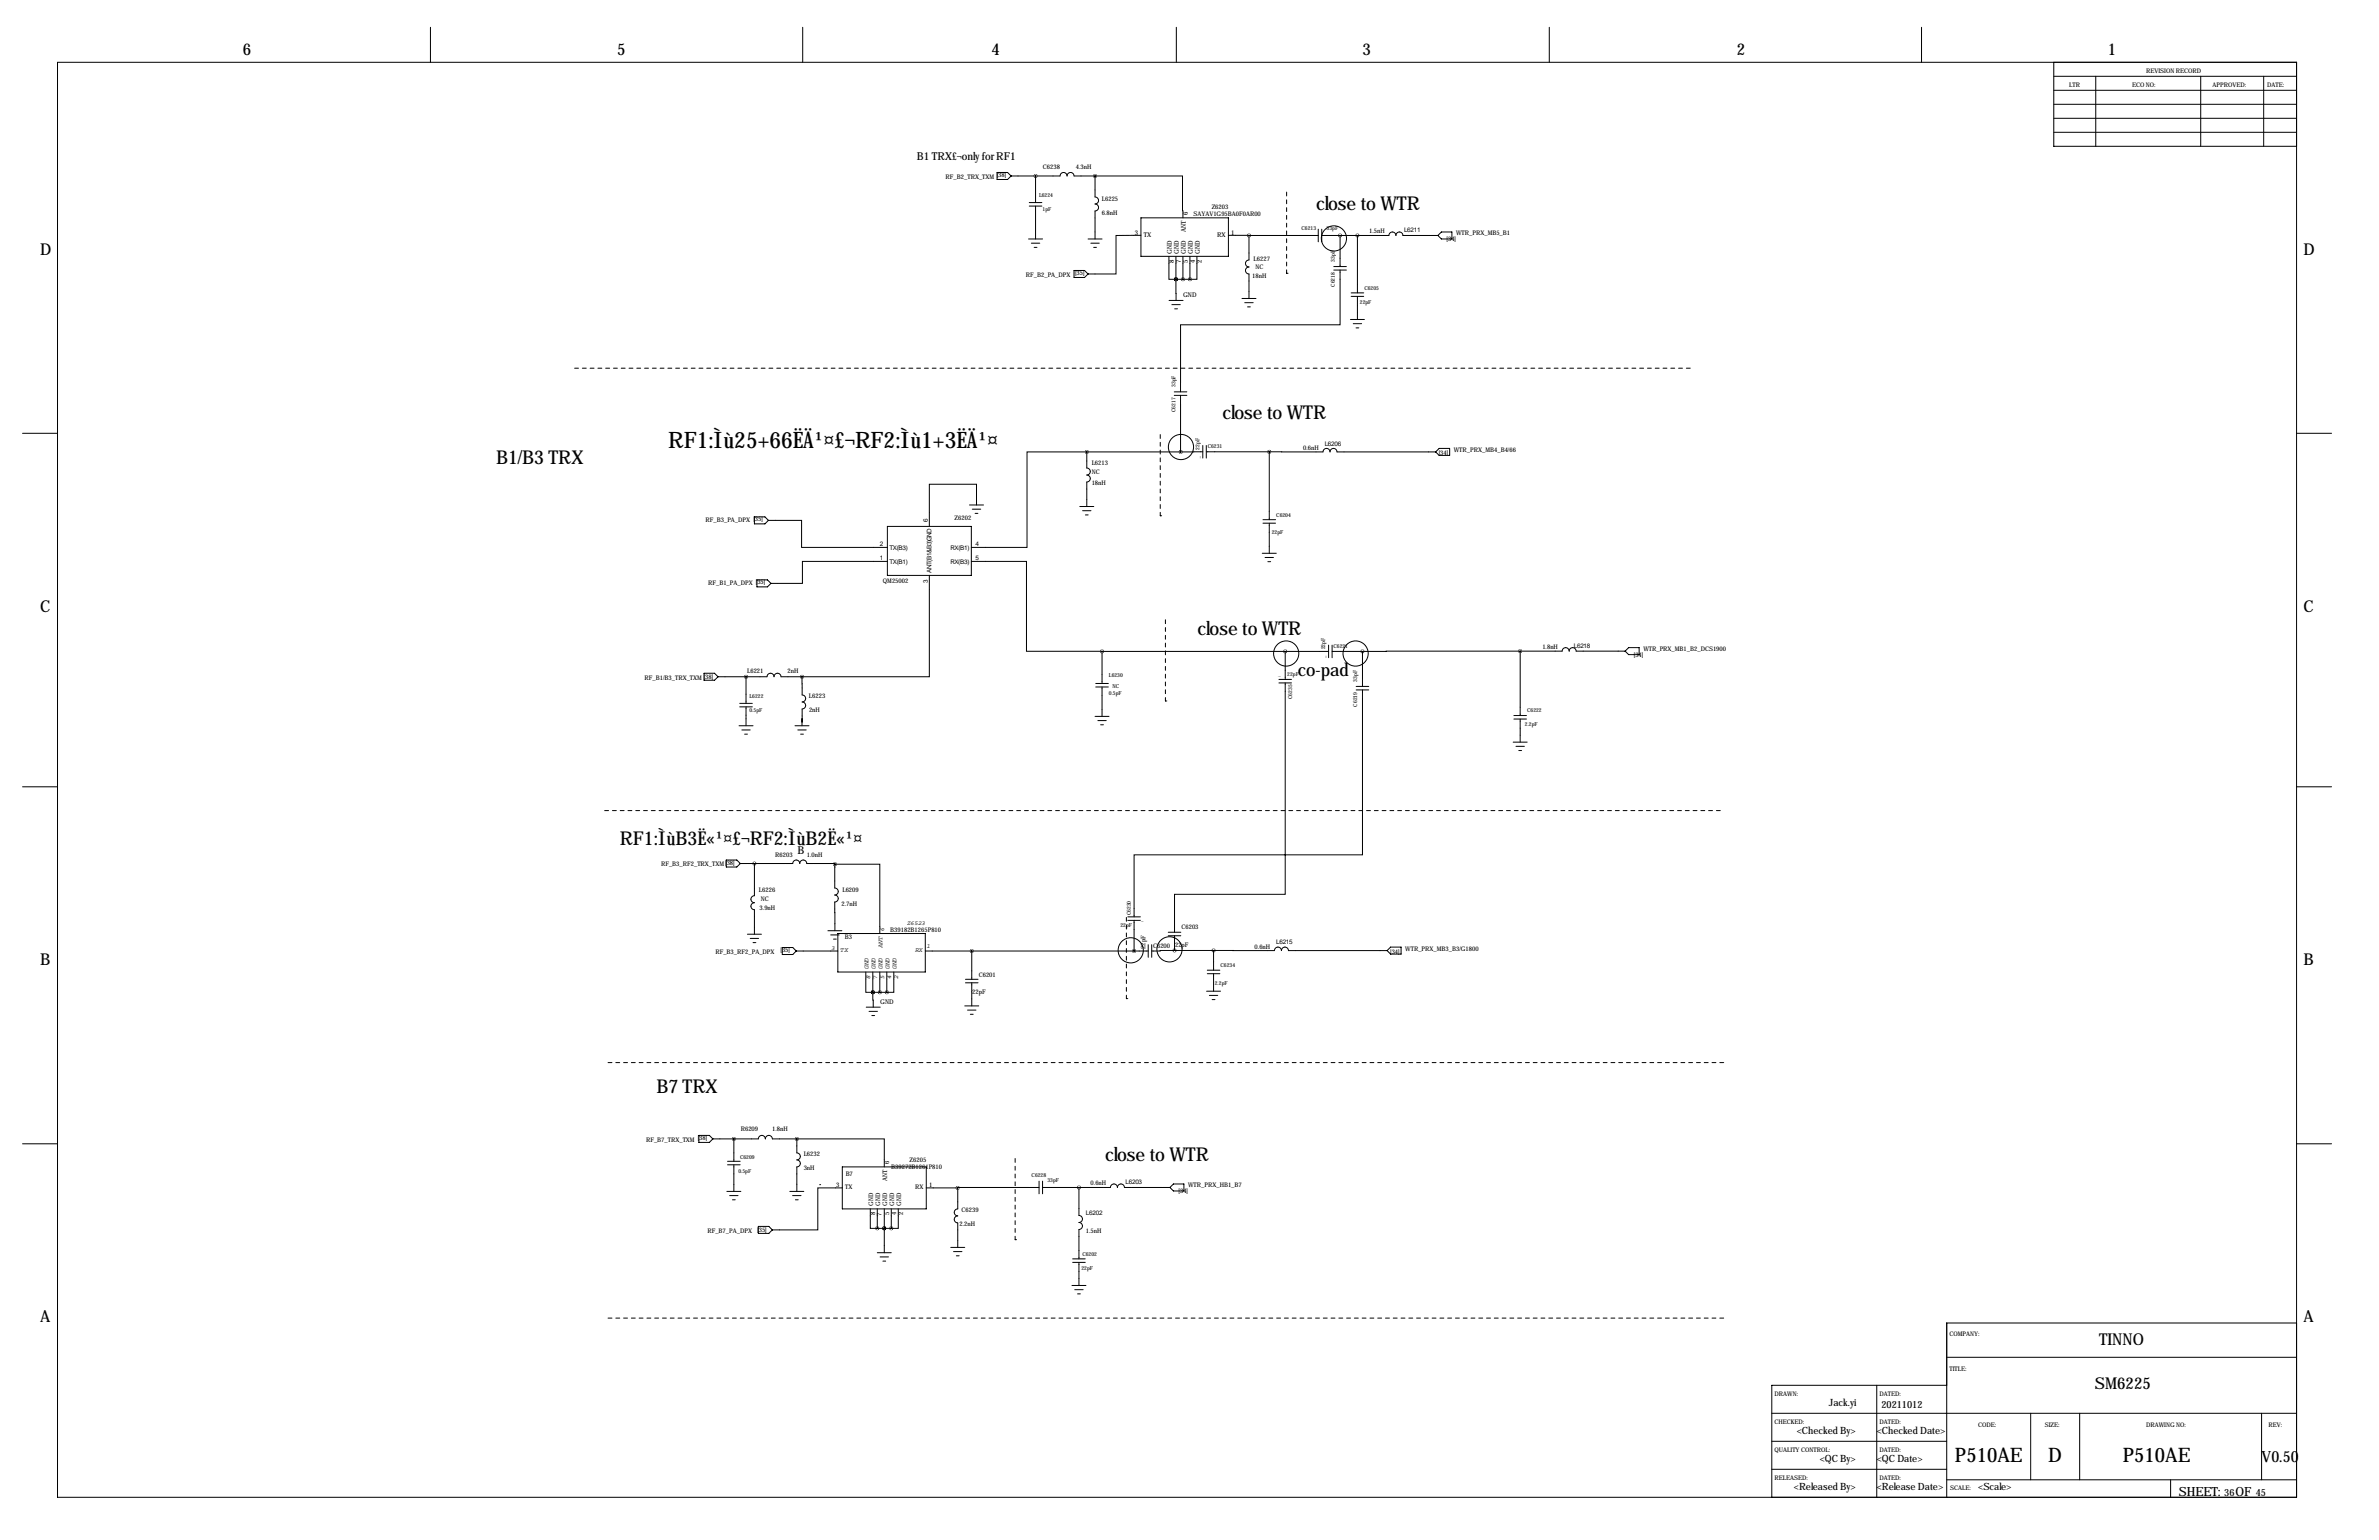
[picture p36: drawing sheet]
<svg xmlns="http://www.w3.org/2000/svg" width="864mm" height="559mm" viewBox="0 0 864 559" stroke-linecap="round" stroke-linejoin="round" font-family="sans-serif">
<defs><g id="words">
<text font-size="8.2" x="242.5" y="162.7">RF1:Ìù25+66ËÄ¹¤£¬RF2:Ìù1+3ËÄ¹¤</text>
<g font-size="7.3">
<text x="709.7" y="530.5">P510AE</text>
<text x="743.6" y="530.5">D</text>
<text x="770.6" y="530.5">P510AE</text>
</g>
<g font-size="6.9">
<text x="477.7" y="76.3">close to WTR</text>
<text x="443.7" y="152">close to WTR</text>
<text x="180.1" y="168.3">B1/B3 TRX</text>
<text x="434.7" y="230.4">close to WTR</text>
<text x="225" y="306.5">RF1:ÌùB3Ë«¹¤£¬RF2:ÌùB2Ë«¹¤</text>
<text x="238.3" y="396.7">B7 TRX</text>
<text x="401.1" y="421.2">close to WTR</text>
</g>
<text font-size="6.6" x="471.1" y="245.3">co-pad</text>
<g font-size="5.9">
<text x="88.2" y="20.1">6</text>
<text x="224.1" y="20.1">5</text>
<text x="360" y="20.1">4</text>
<text x="494.6" y="20.1">3</text>
<text x="630.5" y="20.1">2</text>
<text x="765.1" y="20.1">1</text>
<text x="14.5" y="92.5">D</text>
<text x="836.2" y="92.5">D</text>
<text x="14.5" y="222">C</text>
<text x="836.2" y="222">C</text>
<text x="14.5" y="350.3">B</text>
<text x="836.2" y="350.3">B</text>
<text x="14.5" y="479.8">A</text>
<text x="836.2" y="479.8">A</text>
<text x="762" y="488.1">TINNO</text>
<text x="760.4" y="504.1">SM6225</text>
</g>
<text font-size="5.6" x="821" y="530.6">V0.50</text>
<g font-size="4.6">
<text x="790.9" y="542.7">SHEET:</text>
<text x="811.5" y="542.7">OF</text>
</g>
<g font-size="4">
<text x="332.9" y="58">B1 TRX£¬only for RF1</text>
<text x="289.4" y="309.7">B</text>
</g>
<g font-size="3.6">
<text x="663.9" y="510.2">Jack.yi</text>
<text x="683" y="510.9">20211012</text>
<text x="652.3" y="520.4">&lt;Checked By&gt;</text>
<text x="681.3" y="520.4">&lt;Checked Date&gt;</text>
<text x="660.6" y="530.5">&lt;QC By&gt;</text>
<text x="681.3" y="530.5">&lt;QC Date&gt;</text>
<text x="651.2" y="540.7">&lt;Released By&gt;</text>
<text x="681.3" y="540.7">&lt;Release Date&gt;</text>
<text x="718.1" y="540.7">&lt;Scale&gt;</text>
<text x="807.4" y="542.7">36</text>
<text x="818.8" y="542.7">45</text>
</g>
<g font-size="2.4">
<text x="431.2" y="78" transform="rotate(-90 431.2 78)">6</text>
<text x="411.9" y="85.1">3</text>
<text x="415.2" y="85.9">TX</text>
<text x="430.5" y="84.3" transform="rotate(-90 430.5 84.3)">ANT</text>
<text x="441.8" y="85.9">RX</text>
<text x="446.9" y="85.1">1</text>
<text x="425.4" y="92" transform="rotate(-90 425.4 92)">GND</text>
<text x="426.2" y="95.2" transform="rotate(-90 426.2 95.2)">8</text>
<text x="427.9" y="92" transform="rotate(-90 427.9 92)">GND</text>
<text x="428.7" y="95.2" transform="rotate(-90 428.7 95.2)">7</text>
<text x="430.5" y="92" transform="rotate(-90 430.5 92)">GND</text>
<text x="431.2" y="95.3" transform="rotate(-90 431.2 95.3)">5</text>
<text x="433" y="92" transform="rotate(-90 433 92)">GND</text>
<text x="433.8" y="95.3" transform="rotate(-90 433.8 95.3)">4</text>
<text x="435.5" y="92" transform="rotate(-90 435.5 92)">GND</text>
<text x="436.3" y="95.3" transform="rotate(-90 436.3 95.3)">2</text>
<text x="429.5" y="107.8">GND</text>
<text x="321" y="337.7" transform="rotate(-90 321 337.7)">6</text>
<text x="301.8" y="344.8">3</text>
<text x="305.2" y="345.5">TX</text>
<text x="320.3" y="343.8" transform="rotate(-90 320.3 343.8)">ANT</text>
<text x="332.2" y="345.5">RX</text>
<text x="336.3" y="344.1">1</text>
<text x="315.2" y="351.7" transform="rotate(-90 315.2 351.7)">GND</text>
<text x="317.8" y="351.7" transform="rotate(-90 317.8 351.7)">GND</text>
<text x="320.3" y="351.7" transform="rotate(-90 320.3 351.7)">GND</text>
<text x="322.8" y="351.7" transform="rotate(-90 322.8 351.7)">GND</text>
<text x="325.4" y="351.7" transform="rotate(-90 325.4 351.7)">GND</text>
<text x="315.9" y="355.1" transform="rotate(-90 315.9 355.1)">8</text>
<text x="318.4" y="355.1" transform="rotate(-90 318.4 355.1)">7</text>
<text x="321" y="355.1" transform="rotate(-90 321 355.1)">5</text>
<text x="323.5" y="355.1" transform="rotate(-90 323.5 355.1)">4</text>
<text x="326" y="355.1" transform="rotate(-90 326 355.1)">2</text>
<text x="319.5" y="364.2">GND</text>
</g>
<g font-size="2.3">
<text x="779.1" y="26.4">REVISION RECORD</text>
<text x="751.1" y="31.5">LTR</text>
<text x="774" y="31.5">ECO NO:</text>
<text x="803.2" y="31.5">APPROVED:</text>
<text x="823" y="31.5">DATE:</text>
<text x="343.3" y="64.9">RF_B2_TRX_TXM[38]</text>
<text x="378.6" y="61.4">C6238</text>
<text x="390.6" y="61.4">4.3nH</text>
<text x="400" y="73">L6225</text>
<text x="439.9" y="76">Z6203</text>
<text x="400" y="78.1">6.8nH</text>
<text x="433.2" y="78.5">SAYAV1G95BA0F0AR00</text>
<text x="497" y="84.7">1.5nH</text>
<text x="509.7" y="84.2">L6211</text>
<text x="525.1" y="87.5">[34]</text>
<text x="528.6" y="85.4">W</text>
<text x="530.5" y="85.4">TR_PRX_MB5_B1</text>
<text x="455.1" y="94.6">L6227</text>
<text x="372.4" y="100.7">RF_B2_PA_DPX</text>
<text x="390.3" y="99.7">[35]</text>
<text x="454.6" y="101">18nH</text>
<text x="455.8" y="97.6">NC</text>
<text x="480.9" y="161.7">L6206</text>
<text x="473.1" y="163.2">0.6nH</text>
<text x="522.3" y="165.3">[34]</text>
<text x="527.8" y="164">W</text>
<text x="529.7" y="164">TR_PRX_MB4_B4/66</text>
<text x="396.3" y="168.8">L6213</text>
<text x="396.4" y="172.1">NC</text>
<text x="396.3" y="175.9">18nH</text>
<text x="256.1" y="189.6">RF_B3_PA_DPX [35]</text>
<text x="336.9" y="189.5" transform="rotate(-90 336.9 189.5)">6</text>
<text x="346.5" y="188.7">Z6202</text>
<text x="319.4" y="203.2">1</text>
<text x="319.4" y="198.1">2</text>
<text x="322.9" y="199.4">TX(B3)</text>
<text x="345" y="199.4">RX(B1)</text>
<text x="354.1" y="203.2">5</text>
<text x="354.1" y="198.1">4</text>
<text x="322.9" y="204.5">TX(B1)</text>
<text x="338.1" y="208" transform="rotate(-90 338.1 208)">ANT(B1&amp;B3)GND</text>
<text x="345" y="204.5">RX(B3)</text>
<text x="257" y="212.4">RF_B1_PA_DPX [35]</text>
<text x="320.5" y="211.6">QM25002</text>
<text x="336.9" y="211.5" transform="rotate(-90 336.9 211.5)">3</text>
<text x="559.9" y="235.5">1.8nH</text>
<text x="571.3" y="235">L6218</text>
<text x="593.1" y="238.3">[34]</text>
<text x="596.5" y="236.3">W</text>
<text x="598.5" y="236.3">TR_PRX_MB1_B2_DCS1900</text>
<text x="271.2" y="244.3">L6221</text>
<text x="285.9" y="244.3">2nH</text>
<text x="234" y="246.6">RF_B1/B3_TRX_TXM[38]</text>
<text x="293.7" y="253.5">L6223</text>
<text x="293.7" y="258.5">2nH</text>
<text x="281.4" y="310.8">R6203</text>
<text x="292.9" y="310.8">1.0nH</text>
<text x="240" y="314.4">RF_B3_RF2_TRX_TXM[38]</text>
<text x="275.5" y="323.8">L6226</text>
<text x="305.8" y="323.5">L6209</text>
<text x="276.2" y="326.8">NC</text>
<text x="305.5" y="328.6">2.7nH</text>
<text x="275.8" y="330.1">3.9nH</text>
<text x="329.3" y="335.6">Z6523</text>
<text x="306.6" y="340.8">B3</text>
<text x="323.2" y="338.2">B39182B1265P810</text>
<text x="428.9" y="337.3">C6203</text>
<text x="259.7" y="346.1">RF_B3_RF2_PA_DPX [35]</text>
<text x="415.8" y="344.3" transform="rotate(-90 415.8 344.3)">22pF</text>
<text x="418.6" y="344.1">C6200</text>
<text x="426.6" y="343.6">22pF</text>
<text x="455.4" y="344.2">0.6nH</text>
<text x="463.3" y="342.7">L6215</text>
<text x="504.7" y="346.2">[34]</text>
<text x="510.1" y="344.9">W</text>
<text x="512.1" y="344.9">TR_PRX_MB3_B3/G1800</text>
<text x="355.3" y="354.3">C6201</text>
<text x="353" y="360.7">22pF</text>
<text x="268.9" y="410.5">R6209</text>
<text x="280.3" y="410.5">1.8nH</text>
<text x="234.5" y="414.3">RF_B7_TRX_TXM[38]</text>
<text x="291.7" y="419.6">L6232</text>
<text x="291.7" y="424.7">3nH</text>
<text x="322.8" y="422.4" transform="rotate(-90 322.8 422.4)">6</text>
<text x="323.5" y="424.2">B39272B1261P810</text>
<text x="330.2" y="421.6">Z6205</text>
<text x="303.6" y="430.8">3</text>
<text x="306.8" y="431.5">TX</text>
<text x="307" y="426.7">B7</text>
<text x="322" y="428.5" transform="rotate(-90 322 428.5)">ANT</text>
<text x="332.2" y="431.5">RX</text>
<text x="337.3" y="430.8">1</text>
<text x="395.9" y="430.1">0.6nH</text>
<text x="408.6" y="429.6">L6203</text>
<text x="431.3" y="430.9">W</text>
<text x="433.3" y="430.9">TR_PRX_HB1_B7</text>
<text x="316.9" y="437.6" transform="rotate(-90 316.9 437.6)">GND</text>
<text x="319.5" y="437.6" transform="rotate(-90 319.5 437.6)">GND</text>
<text x="322" y="437.6" transform="rotate(-90 322 437.6)">GND</text>
<text x="324.6" y="437.6" transform="rotate(-90 324.6 437.6)">GND</text>
<text x="327.1" y="437.6" transform="rotate(-90 327.1 437.6)">GND</text>
<text x="427.9" y="432.9">[34]</text>
<text x="317.7" y="440.9" transform="rotate(-90 317.7 440.9)">8</text>
<text x="320" y="441.1" transform="rotate(-90 320 441.1)">7</text>
<text x="322.8" y="440.9" transform="rotate(-90 322.8 440.9)">5</text>
<text x="325.3" y="440.9" transform="rotate(-90 325.3 440.9)">4</text>
<text x="327.9" y="440.9" transform="rotate(-90 327.9 440.9)">2</text>
<text x="349" y="439.7">C6239</text>
<text x="394.2" y="441">L6202</text>
<text x="256.8" y="447.5">RF_B7_PA_DPX [35]</text>
<text x="348.3" y="444.8">2.2nH</text>
<text x="394.2" y="447.4">1.5nH</text>
<text x="707.7" y="484.9">COMPANY:</text>
<text x="707.7" y="497.6">TITLE:</text>
<text x="644.2" y="506.5">DRAW</text>
<text x="650.8" y="506.5">N:</text>
<text x="682.3" y="506.5">DATED:</text>
<text x="644.2" y="516.6">CHECKED:</text>
<text x="682.3" y="516.6">DATED:</text>
<text x="718.1" y="517.9">CODE:</text>
<text x="742.2" y="517.9">SIZE:</text>
<text x="779.1" y="517.9">DRAW</text>
<text x="785.7" y="517.9">ING NO:</text>
<text x="823.5" y="517.9">REV:</text>
<text x="644.2" y="526.8">QUALITY CONTROL:</text>
<text x="682.3" y="526.8">DATED:</text>
<text x="644.2" y="537">RELEASED:</text>
<text x="682.3" y="537">DATED:</text>
<text x="708" y="540.8">SCALE:</text>
</g>
<g font-size="2">
<text x="377.2" y="71.5">L6224</text>
<text x="378.5" y="76.6">1pF</text>
<text x="472.5" y="83.6">C6213</text>
<text x="481.6" y="83.6">33pF</text>
<text x="484.6" y="94.9" transform="rotate(-90 484.6 94.9)">33pF</text>
<text x="484.6" y="104.1" transform="rotate(-90 484.6 104.1)">C6218</text>
<text x="495.3" y="105.2">C6205</text>
<text x="493.7" y="110.2">22pF</text>
<text x="426.7" y="140.4" transform="rotate(-90 426.7 140.4)">33pF</text>
<text x="426.7" y="149.5" transform="rotate(-90 426.7 149.5)">C6217</text>
<text x="435.4" y="163.2" transform="rotate(-90 435.4 163.2)">22pF</text>
<text x="438.4" y="162.7">C6231</text>
<text x="463.3" y="187.4">C6204</text>
<text x="461.7" y="193.8">22pF</text>
<text x="481.1" y="235.6" transform="rotate(-90 481.1 235.6)">22pF</text>
<text x="484.1" y="235.1">C6221</text>
<text x="402.5" y="245.8">L6230</text>
<text x="467.3" y="245.3">22pF</text>
<text x="403.8" y="249.6">NC</text>
<text x="492.7" y="247.3" transform="rotate(-90 492.7 247.3)">33pF</text>
<text x="272.1" y="253.2">L6222</text>
<text x="402.5" y="252.1">0.5pF</text>
<text x="469.1" y="253.6" transform="rotate(-90 469.1 253.6)">C6235</text>
<text x="492.7" y="256.4" transform="rotate(-90 492.7 256.4)">C6219</text>
<text x="272.1" y="258.3">0.5pF</text>
<text x="553.6" y="263.6">2.2pF</text>
<text x="554.4" y="258.5">C6222</text>
<text x="410.5" y="332.2" transform="rotate(-90 410.5 332.2)">C6230</text>
<text x="406.7" y="336.5">22pF</text>
<text x="443.1" y="350.9">C6234</text>
<text x="441" y="357.3">2.2pF</text>
<text x="268.1" y="425.7">0.5pF</text>
<text x="268.7" y="420.6">C6209</text>
<text x="374.5" y="427.2">C6228</text>
<text x="380.2" y="429">33pF</text>
<text x="392.9" y="455.7">C6202</text>
<text x="392.6" y="460.8">22pF</text>
</g>
<g font-size=".4">
<text x="435.9" y="166.5" transform="rotate(-90 435.9 166.5)">C0201</text>
<text x="464" y="245.8">C0201</text>
<text x="414.2" y="334.7">C0201</text>
</g>
</g></defs>
<g fill="none" stroke="#000" stroke-width=".36">
<path d="M156.3 9.9v12.7M291.4 9.9v12.7M427 9.9v12.7M562.4 9.9v12.7M697.5 9.9v12.7M20.9 22.6h812.8v520.7h-812.8zM745.5 22.6v30.5h88.2M745.5 37.8h88.2M745.5 32.8h88.2M745.5 27.7h88.2M760.8 27.7v25.4M798.9 27.7v25.4"/>
<path d="M821.7 27.7v25.4M745.5 48h88.2M745.5 42.9h88.2M361.9 62.6h3.9l1.2 1.3-1.2 1.2h-3.9zM373.6 73.5h4.6M373.6 74.8h4.6M375.9 63.9v9.6M375.9 74.8v11.9M397.5 63.9h-7.6a1.27 1.27 0 0 0-1.3-1.3 1.27 1.27 0 0 0-1.3 1.3 1.27 1.27 0 0 0-1.2-1.3 1.27 1.27 0 0 0-1.3 1.3h-17.8M397.5 63.9v7.6a1.27 1.27 0 0 1 1.3 1.2 1.27 1.27 0 0 1-1.3 1.3 1.27 1.27 0 0 1 1.3 1.3 1.27 1.27 0 0 1-1.3 1.3v10.1M397.5 63.9h31.8l.1 15.1M414.2 79h31.7v14h-31.7z"/>
<path d="M373.4 86.7h5.1M374.4 88.2h3M375.4 89.8h1M389.9 98.1h3.8l1.3 1.3-1.3 1.3h-3.8zM395 86.7h5M396 88.2h3M397 89.8h1M414.2 85.4h-9.1v14h-10.1M424.3 93v8.3h2.6M426.9 93v8.3M429.4 93v8.3M432 93v8.3"/>
<path d="M434.5 93v8.3h-2.5M445.9 85.4h7.5M453.4 85.4v8.9a1.27 1.27 0 0 0-1.3 1.3 1.27 1.27 0 0 0 1.3 1.3 1.27 1.27 0 0 0-1.3 1.2 1.27 1.27 0 0 0 1.3 1.3v8.9M453.4 85.4h25.1M478.5 83.2v4.5M479.8 83.2v4.5M479.8 85.4h24.4a1.27 1.27 0 0 1 1.3-1.2 1.27 1.27 0 0 1 1.2 1.2 1.27 1.27 0 0 1 1.3-1.2 1.27 1.27 0 0 1 1.3 1.2h12.7M484.2 98h4.5M484.2 96.7h4.5M486.5 98v19.9h-58v24.3M486.5 85.4v11.3M492.8 85.4v20.9"/>
<path d="M522 85.4l1.2-1.2h3.9v2.5h-3.9zM424.4 109h5.1M425.4 110.5h3M426.4 112.1h1M426.9 101.3h.1M426.9 101.3v7.7M426.9 101.3h5.1M450.8 108.3h5.1M451.9 109.8h3M452.9 111.4h1M490.2 115.9h5.1M490.5 107.5h4.5"/>
<path d="M490.5 106.3h4.5M491.2 117.5h3.1M492.3 119h1M492.8 107.5v8.4M8.2 157.2h12.7M426.3 143.5h4.5M426.3 142.2h4.5M428.5 143.5l.1 20.5M833.7 157.2h12.7M394.5 164v5.8a1.27 1.27 0 0 1 1.3 1.3 1.27 1.27 0 0 1-1.3 1.3 1.27 1.27 0 0 1 1.3 1.2 1.27 1.27 0 0 1-1.3 1.3v8.9M394.5 164h-21.7v34.6h-20.2M394.5 164h34.1"/>
<path d="M436.6 163.9l-8 .1M436.6 161.6v4.6M437.9 163.9h22.9M437.9 161.6v4.6M460.8 163.9l19.5 .1a1.27 1.27 0 0 1 1.2-1.3 1.27 1.27 0 0 1 1.3 1.3 1.27 1.27 0 0 1 1.3-1.3 1.27 1.27 0 0 1 1.2 1.3h35.9M460.8 163.9v24.7M521.2 164l1.2-1.3h3.8v2.6h-3.8zM273.9 187.6h3.8l1.2 1.2-1.2 1.3h-3.8zM278.9 188.8h12.1v9.8h31.1M322.1 191h30.5v17.8h-30.5zM351.9 183.2h5.1M353 184.8h3"/>
<path d="M354 186.3h1M354.5 183.2v-7.5h-17.1v15.3M392 183.8h5.1M393 185.3h3M394 186.8h1M458.5 189.8h4.5M458.5 188.6h4.5M460.8 189.8v11M274.8 210.4h3.8l1.3 1.3-1.3 1.3h-3.8zM322.1 203.7h-30.8v8h-11.4M337.4 208.8v36.8h-46.3M352.6 203.7h20v32.6l27.4 .1"/>
<path d="M458.2 200.8h5.1M459.2 202.3h3.1M460.2 203.8h1.1M400 236.4v11.6M466.5 236.4v10.1M482.3 236.4h-82.3M482.3 234.1v4.6M483.6 234.1v4.6M483.6 236.4h11M494.6 236.4v12.7M551.8 236.3l-57.2 .1M551.8 236.3v23.3"/>
<path d="M589.9 236.3h-17.7a1.27 1.27 0 0 0-1.3-1.3 1.27 1.27 0 0 0-1.3 1.3 1.27 1.27 0 0 0-1.3-1.3 1.27 1.27 0 0 0-1.2 1.3h-15.3M589.9 236.3l1.3-1.3h3.8v2.5h-3.8zM255.6 244.3h3.8l1.3 1.3-1.3 1.2h-3.8zM260.7 245.6h17.7a1.27 1.27 0 0 1 1.3-1.3 1.27 1.27 0 0 1 1.3 1.3 1.27 1.27 0 0 1 1.2-1.3 1.27 1.27 0 0 1 1.3 1.3h7.6M268.5 255.2h4.6M268.5 256.5h4.6M270.8 245.6v9.6M270.8 256.5v6.8M291.1 245.6l.1 6.6a1.27 1.27 0 0 1 1.3 1.2 1.27 1.27 0 0 1-1.3 1.3 1.27 1.27 0 0 1 1.3 1.3 1.27 1.27 0 0 1-1.3 1.3l-.1 6M397.5 259.9h5.1M397.8 248h4.5M397.8 249.3h4.5"/>
<path d="M400 249.3v10.6M464.3 246.5h4.5M464.3 247.8h4.5M466.5 247.8v76.7h-40.1v13.8M492.3 250.3h4.6M492.3 249.1h4.6M494.6 250.3v59.9h-82.9v22.5M549.6 259.6h4.5M268.3 263.3h5.1M269.3 264.9h3M270.3 266.4h1M288.6 263.3h5.1"/>
<path d="M289.6 264.9h3.1M290.6 266.4h1M398.5 261.5h3.1M399.5 263h1.1M549.3 269.3h5.1M549.6 260.9h4.5M550.3 270.8h3.1M551.3 272.3h1M551.8 260.9v8.4M8.2 285.5h12.7M833.7 285.5h12.7M263.7 312.1h3.8l1.2 1.2-1.2 1.3h-3.8z"/>
<path d="M268.7 313.3h19.1a1.27 1.27 0 0 1 1.3-1.2 1.27 1.27 0 0 1 1.2 1.2 1.27 1.27 0 0 1 1.3-1.2 1.27 1.27 0 0 1 1.3 1.2h10.2v.3M273.9 313.3v11.7a1.27 1.27 0 0 0-1.3 1.3 1.27 1.27 0 0 0 1.3 1.3 1.27 1.27 0 0 0-1.3 1.2 1.27 1.27 0 0 0 1.3 1.3v8.9M303.1 313.6l-.1 8.6a1.27 1.27 0 0 1 1.3 1.3 1.27 1.27 0 0 1-1.3 1.3 1.27 1.27 0 0 1 1.3 1.2 1.27 1.27 0 0 1-1.3 1.3l.1 10.4M303.1 313.6h16.3v25.1M271.3 339h5.1M300.5 337.7h5.1M301.5 339.2h3.1M304.1 338.7h31.8v14h-31.8zM409.4 334h4.6M409.4 332.7h4.6M411.7 334v11.1M424.1 339.5h4.5"/>
<path d="M424.1 338.3h4.5M426.4 339.5v5.4M272.3 340.5h3.1M273.4 342h1M284 343.8h3.8l1.3 1.3-1.3 1.3h-3.8zM289.1 345.1h15M302.6 340.8h1M314.3 352.7v7.4h2.5M316.8 352.7v7.4M319.4 352.7v7.4M321.9 352.7v7.4M324.5 352.7v7.4h-2.6"/>
<path d="M335.9 345.1h80.9M350.5 356.6h4.5M350.5 355.3h4.5M352.8 345.1v10.2M352.8 356.6v8.4M416.8 342.8v4.6M418.1 342.8v4.6M426.4 344.9l-8.3 .2M426.4 344.9h14.1M438 359.7h5.1M438.3 353.3h4.5M438.3 352h4.5"/>
<path d="M440.5 344.9h22.1a1.27 1.27 0 0 1 1.3-1.2 1.27 1.27 0 0 1 1.3 1.2 1.27 1.27 0 0 1 1.2-1.2 1.27 1.27 0 0 1 1.3 1.2h35.8M440.5 344.9v7.1M440.5 353.3v6.4M503.5 344.9l1.3-1.2h3.8v2.5h-3.8zM314.5 365.5h5M315.5 367h3M316.5 368.5h1M316.8 360.1h.1M316.8 360.1l.2 5.4M316.8 360.1h5.1M350.2 365h5.1M351.2 366.5h3.1"/>
<path d="M352.2 368h1.1M439 361.2h3.1M440 362.7h1M8.2 415h12.7M253.7 412h3.8l1.3 1.3-1.3 1.2h-3.8zM258.8 413.3h16.5a1.27 1.27 0 0 1 1.3-1.3 1.27 1.27 0 0 1 1.2 1.3 1.27 1.27 0 0 1 1.3-1.3 1.27 1.27 0 0 1 1.3 1.3h8.9M266.4 413.3v8.1M289.3 413.3v5a1.27 1.27 0 0 1 1.2 1.3 1.27 1.27 0 0 1-1.2 1.3 1.27 1.27 0 0 1 1.2 1.2 1.27 1.27 0 0 1-1.2 1.3v8.9M289.3 413.3h31.7v10.1M833.7 415h12.7M263.9 432.3h5M264.1 422.7h4.6"/>
<path d="M264.1 421.4h4.6M264.9 433.8h3M265.9 435.4h1M266.4 422.7v9.6M286.7 432.3h5.1M287.7 433.8h3.1M288.7 435.4h1.1M297.5 429.9h.1M305.8 423.4h30.4v15.3h-30.4zM305.8 431h-8.9v15.3h-16.5M315.9 438.7v7h2.6M318.5 438.7v7"/>
<path d="M321 438.7v15.9M323.5 438.7v7M326.1 438.7v7h-2.6M336.2 431h11.4M347.6 431l.1 7.7a1.27 1.27 0 0 0-1.3 1.2 1.27 1.27 0 0 0 1.3 1.3 1.27 1.27 0 0 0-1.3 1.3 1.27 1.27 0 0 0 1.3 1.2v8.9M377.2 428.6v4.6M377.2 430.9l-29.6 .1M378.5 430.9h24.6a1.27 1.27 0 0 1 1.3-1.3 1.27 1.27 0 0 1 1.2 1.3 1.27 1.27 0 0 1 1.3-1.3 1.27 1.27 0 0 1 1.3 1.3h16.5M378.5 428.6v4.6M391.7 430.9v10.1a1.27 1.27 0 0 1 1.2 1.3 1.27 1.27 0 0 1-1.2 1.3 1.27 1.27 0 0 1 1.2 1.3 1.27 1.27 0 0 1-1.2 1.2v10.7M424.7 430.9l1.3-1.3h3.8v2.6h-3.8zM275.3 445h3.8l1.3 1.3-1.3 1.2h-3.8z"/>
<path d="M318.5 445.7h5M318.5 454.6h5M319.5 456.1h3M320.5 457.6h1M321 445.7h.1M345.1 452.6h5.1M346.2 454.2h3M347.2 455.7h1M389.4 458.1h4.6M389.4 456.8h4.6M391.7 458.1v8.3M389.1 466.4h5.1"/>
<path d="M390.1 468h3.1M391.2 469.5h1M706.7 492.5h127M833.7 480.1h-127v63.2M643.2 512.8h190.5M681.3 502.7v40.6M706.7 502.7h-63.5v40.6M737.2 512.8v24.2M754.9 512.8v24.2M821 512.8v24.2M643.2 533.1h63.5M643.2 523h63.5"/>
<path d="M706.7 537h127M788 537v6.3"/>
<circle cx="484.2" cy="86.5" r="4.6"/>
<circle cx="428.7" cy="162.2" r="4.6"/>
<circle cx="466.9" cy="237.1" r="4.6"/>
<circle cx="492.1" cy="237.1" r="4.6"/>
<circle cx="410.5" cy="344.8" r="4.6"/>
<circle cx="424.5" cy="344.5" r="4.6"/>
</g>
<g fill="none" stroke="#000" stroke-width=".36" stroke-dasharray="1.4 1.4">
<path d="M467.1 69.7v29.5M467.1 99.2h.5M208.6 133.6h406.4M421.2 157.7v29.4M421.2 187.1h.5M423.1 224.9v29.5M423.1 254.4h.5M624.5 294.1h-406.4M408.9 332.9v29.5M408.9 362.4h.5M220.7 385.6h406.4M368.5 420.4v29.4"/>
<path d="M368.5 449.8h.5M220.7 478.3h406.4"/>
</g>
<path d="M291.1 245.6a.05 .05 0 0 0 .1 0 .05 .05 0 0 0-.1 0zM270.8 245.6a.05 .05 0 0 0 .1 0 .05 .05 0 0 0-.1 0zM460.7 163.9a.05 .05 0 0 0 .1 0 .05 .05 0 0 0-.1 0zM375.9 63.9a.05 .05 0 0 0 .1 0 .05 .05 0 0 0-.1 0zM397.5 63.9a.05 .05 0 0 0 .1 0 .05 .05 0 0 0-.1 0zM492.7 85.4a.05 .05 0 0 0 .1 0 .05 .05 0 0 0-.1 0zM453.3 85.4a.05 .05 0 0 0 .1 0 .05 .05 0 0 0-.1 0zM266.3 413.3a.05 .05 0 0 0 .1 0 .05 .05 0 0 0-.1 0zM289.2 413.3a.05 .05 0 0 0 .1 0 .05 .05 0 0 0-.1 0zM391.6 430.9a.05 .05 0 0 0 .1 0 .05 .05 0 0 0-.1 0zM394.5 164a.05 .05 0 0 0 .1 0 .05 .05 0 0 0-.1 0zM400 236.4a.05 .05 0 0 0 .1 0 .05 .05 0 0 0-.1 0zM323.5 445.7a.05 .05 0 0 0 .1 0 .05 .05 0 0 0-.1 0zM321 445.7a.05 .05 0 0 0 .1 0 .05 .05 0 0 0-.1 0zM318.4 445.7a.05 .05 0 0 0 .1 0 .05 .05 0 0 0-.1 0zM321 445.7a.05 .05 0 0 0 .1 0 .05 .05 0 0 0-.1 0zM303 313.6a.05 .05 0 0 0 .1 0 .05 .05 0 0 0-.1 0zM273.8 313.3a.05 .05 0 0 0 .1 0 .05 .05 0 0 0-.1 0zM466.5 236.4a.05 .05 0 0 0 .1 0 .05 .05 0 0 0-.1 0zM347.6 431a.05 .05 0 0 0 .1 0 .05 .05 0 0 0-.1 0zM551.8 236.3a.05 .05 0 0 0 .1 0 .05 .05 0 0 0-.1 0zM486.4 85.4a.05 .05 0 0 0 .1 0 .05 .05 0 0 0-.1 0zM440.5 344.9a.05 .05 0 0 0 .1 0 .05 .05 0 0 0-.1 0zM494.5 236.4a.05 .05 0 0 0 .1 0 .05 .05 0 0 0-.1 0zM411.6 345.1a.05 .05 0 0 0 .1 0 .05 .05 0 0 0-.1 0zM426.3 344.9a.05 .05 0 0 0 .1 0 .05 .05 0 0 0-.1 0zM431.9 101.3a.05 .05 0 0 0 .1 0 .05 .05 0 0 0-.1 0zM429.4 101.3a.05 .05 0 0 0 .1 0 .05 .05 0 0 0-.1 0zM426.8 101.3a.05 .05 0 0 0 .1 0 .05 .05 0 0 0-.1 0zM426.8 101.3a.05 .05 0 0 0 .1 0 .05 .05 0 0 0-.1 0zM352.7 345.1a.05 .05 0 0 0 .1 0 .05 .05 0 0 0-.1 0zM321.9 360.1a.05 .05 0 0 0 .1 0 .05 .05 0 0 0-.1 0zM319.3 360.1a.05 .05 0 0 0 .1 0 .05 .05 0 0 0-.1 0zM316.8 360.1a.05 .05 0 0 0 .1 0 .05 .05 0 0 0-.1 0zM316.8 360.1a.05 .05 0 0 0 .1 0 .05 .05 0 0 0-.1 0z" fill="#000" stroke="#000" stroke-width="1.3"/>
<use href="#words"/>
</svg>
